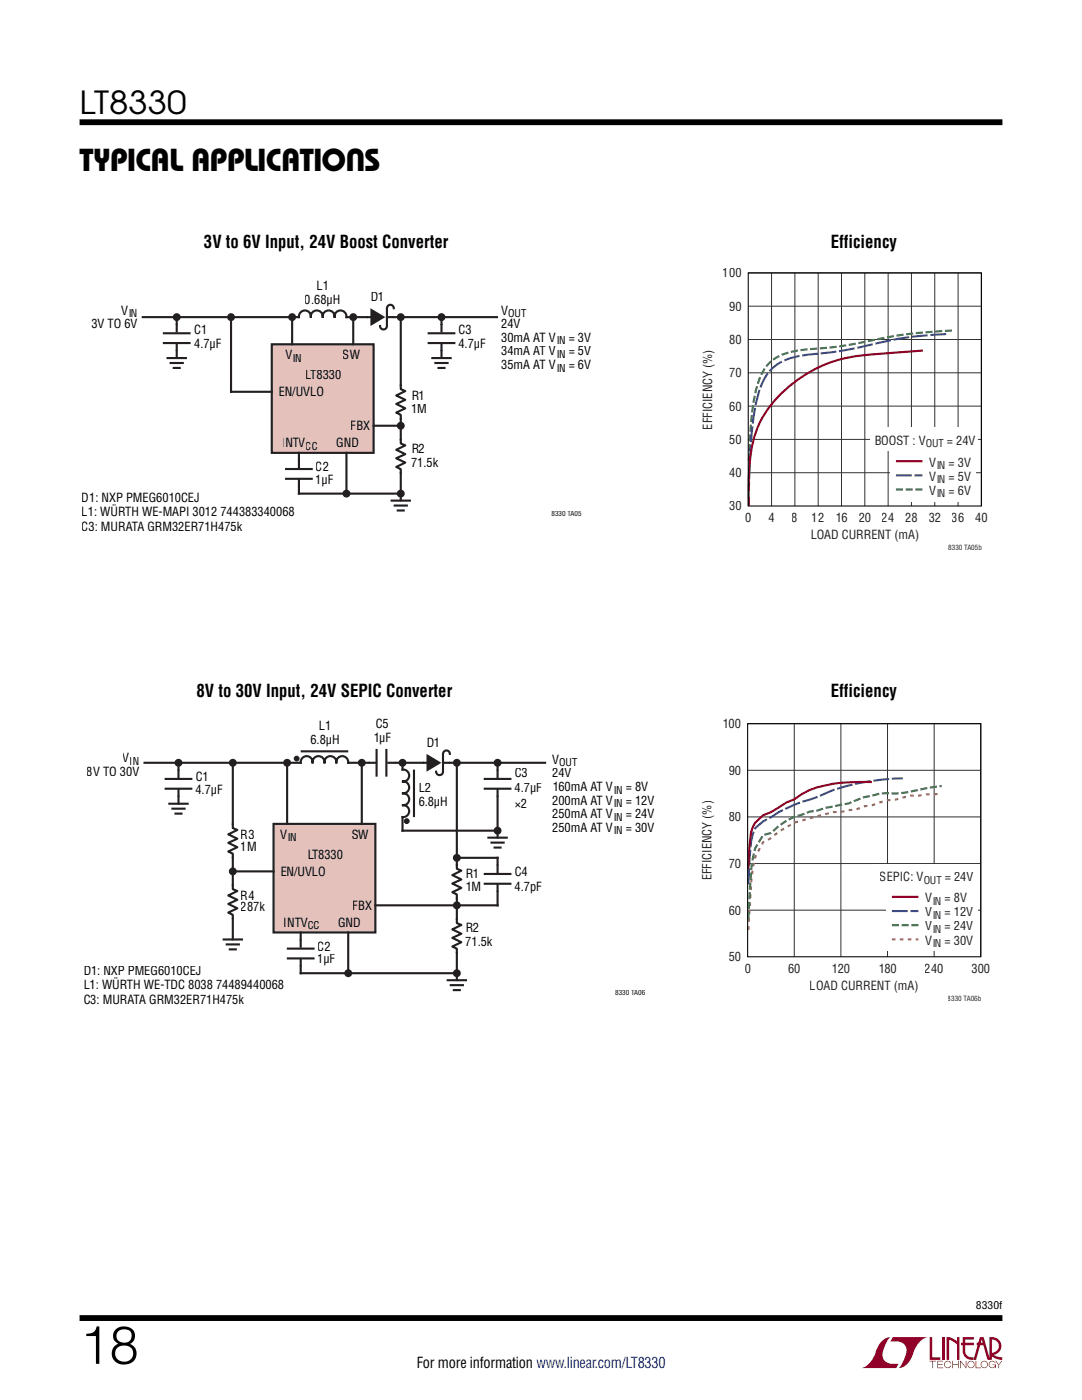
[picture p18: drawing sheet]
<svg xmlns="http://www.w3.org/2000/svg" width="216mm" height="279mm" viewBox="0 0 216 279" stroke-linecap="round" stroke-linejoin="round" font-family="sans-serif">
<defs><g id="words">
<text font-size="10.6" x="15.9" y="272.2">18</text>
<g font-size="6.3">
<text x="15.9" y="22.8">LT8330</text>
<text x="15.9" y="34.1">Typical Applications</text>
</g>
<g font-size="3.5">
<text x="40.7" y="49.5">3V to 6V Input, 24V Boost Converter</text>
<text x="165.8" y="49.5">Efficiency</text>
<text x="39.2" y="139.1">8V to 30V Input, 24V SEPIC Converter</text>
<text x="165.8" y="139.1">Efficiency</text>
</g>
<text font-size="3" x="83.2" y="273.1">For more information www.linear.com/LT8330</text>
<g font-size="2.5">
<text x="63.2" y="57.8">L1</text>
<text x="18.2" y="65.5">3V TO 6V</text>
<text x="24.2" y="62.8">V</text>
<text x="60.9" y="60.7">0.68µH</text>
<text x="73.9" y="60.1">D1</text>
<text x="100" y="62.8">V</text>
<text x="100" y="65.5">24V</text>
<text x="38.7" y="66.6">C1</text>
<text x="38.7" y="69.4">4.7µF</text>
<text x="56.9" y="71.6">V</text>
<text x="68.4" y="71.6">SW</text>
<text x="91.5" y="66.6">C3</text>
<text x="91.5" y="69.4">4.7µF</text>
<text x="100" y="68.2">30mA AT V</text>
<text x="100" y="70.9">34mA AT V</text>
<text x="113.5" y="68.2">= 3V</text>
<text x="113.5" y="70.9">= 5V</text>
<text x="61" y="75.7">LT8330</text>
<text x="100" y="73.6">35mA AT V</text>
<text x="113.5" y="73.6">= 6V</text>
<text x="55.6" y="79.1">EN/UVLO</text>
<text x="82" y="82.5">1M</text>
<text x="82" y="79.8">R1</text>
<text x="56.3" y="89.3">INTV</text>
<text x="67.1" y="89.3">GND</text>
<text x="70" y="85.9">FBX</text>
<text x="63" y="94">C2</text>
<text x="82" y="93.1">71.5k</text>
<text x="82" y="90.3">R2</text>
<text x="16.3" y="100.2">D1: NXP PMEG6010CEJ</text>
<text x="63" y="96.6">1µF</text>
<text x="16.3" y="103">L1: WÜRTH WE-MAPI 3012 744383340068</text>
<text x="16.3" y="105.9">C3: MURATA GRM32ER71H475k</text>
<text x="61.9" y="148.5">6.8µH</text>
<text x="63.6" y="145.7">L1</text>
<text x="74.5" y="148.1">1µF</text>
<text x="75" y="145.3">C5</text>
<text x="85.1" y="149.1">D1</text>
<text x="17.4" y="154.8">8V TO 30V</text>
<text x="24.5" y="152.1">V</text>
<text x="39" y="155.9">C1</text>
<text x="102.7" y="155.2">C3</text>
<text x="110.2" y="152.4">V</text>
<text x="110.2" y="155.1">24V</text>
<text x="39" y="158.5">4.7µF</text>
<text x="83.5" y="158.1">L2</text>
<text x="83.5" y="161">6.8µH</text>
<text x="102.7" y="158.1">4.7µF</text>
<text x="102.7" y="161.3">×2</text>
<text x="110.2" y="157.8">160mA AT V</text>
<text x="110.2" y="160.6">200mA AT V</text>
<text x="124.9" y="157.8">= 8V</text>
<text x="124.9" y="160.6">= 12V</text>
<text x="48.1" y="167.4">R3</text>
<text x="55.9" y="167.4">V</text>
<text x="70.1" y="167.4">SW</text>
<text x="110.2" y="163.3">250mA AT V</text>
<text x="110.2" y="166">250mA AT V</text>
<text x="124.9" y="163.3">= 24V</text>
<text x="124.9" y="166">= 30V</text>
<text x="48.1" y="169.8">1M</text>
<text x="61.4" y="171.4">LT8330</text>
<text x="48.1" y="179.6">R4</text>
<text x="55.9" y="174.8">EN/UVLO</text>
<text x="92.9" y="177.9">1M</text>
<text x="92.9" y="175.2">R1</text>
<text x="102.7" y="177.8">4.7pF</text>
<text x="102.7" y="174.8">C4</text>
<text x="48.1" y="181.9">287k</text>
<text x="56.6" y="185">INTV</text>
<text x="67.5" y="185">GND</text>
<text x="70.4" y="181.6">FBX</text>
<text x="63.4" y="189.7">C2</text>
<text x="92.9" y="186">R2</text>
<text x="92.9" y="188.8">71.5k</text>
<text x="16.7" y="194.7">D1: NXP PMEG6010CEJ</text>
<text x="16.7" y="197.4">L1: WÜRTH WE-TDC 8038 74489440068</text>
<text x="63.4" y="192.3">1µF</text>
<text x="16.7" y="200.4">C3: MURATA GRM32ER71H475k</text>
</g>
<g font-size="2.5" fill="#231f20">
<text x="144.3" y="55.3">100</text>
<text x="145.5" y="62">90</text>
<text x="145.5" y="68.6">80</text>
<text x="145.5" y="75.3">70</text>
<text x="145.5" y="81.9">60</text>
<text x="142.1" y="85.7" transform="rotate(-90 142.1 85.7)">EFFICIENCY (%)</text>
<text x="145.5" y="88.6">50</text>
<text x="174.5" y="88.7">BOOST : V</text>
<text x="189" y="88.7">= 24V</text>
<text x="145.5" y="95.2">40</text>
<text x="185.4" y="93.1">V</text>
<text x="185.4" y="95.9">V</text>
<text x="189.3" y="93.1">= 3V</text>
<text x="189.3" y="95.9">= 5V</text>
<text x="145.5" y="101.9">30</text>
<text x="185.4" y="98.7">V</text>
<text x="189.3" y="98.7">= 6V</text>
<text x="148.7" y="104.2">0</text>
<text x="153.3" y="104.2">4</text>
<text x="158" y="104.2">8</text>
<text x="161.7" y="107.7">LOAD CURRENT (mA)</text>
<text x="162" y="104.2">12</text>
<text x="166.7" y="104.2">16</text>
<text x="171.3" y="104.2">20</text>
<text x="176" y="104.2">24</text>
<text x="180.6" y="104.2">28</text>
<text x="185.3" y="104.2">32</text>
<text x="189.9" y="104.2">36</text>
<text x="194.6" y="104.2">40</text>
<text x="144.1" y="145.3">100</text>
<text x="145.4" y="154.6">90</text>
<text x="145.4" y="163.9">80</text>
<text x="145.4" y="173.2">70</text>
<text x="142" y="175.7" transform="rotate(-90 142 175.7)">EFFICIENCY (%)</text>
<text x="175.6" y="175.9">SEPIC: V</text>
<text x="188.5" y="175.9">= 24V</text>
<text x="145.4" y="182.5">60</text>
<text x="184.6" y="180.1">V</text>
<text x="184.6" y="182.9">V</text>
<text x="184.6" y="185.7">V</text>
<text x="188.5" y="180.1">= 8V</text>
<text x="188.5" y="182.9">= 12V</text>
<text x="188.5" y="185.7">= 24V</text>
<text x="145.4" y="191.8">50</text>
<text x="184.6" y="188.5">V</text>
<text x="188.5" y="188.5">= 30V</text>
<text x="148.6" y="194.2">0</text>
<text x="157.3" y="194.2">60</text>
<text x="161.6" y="197.6">LOAD CURRENT (mA)</text>
<text x="165.9" y="194.2">120</text>
<text x="175.2" y="194.2">180</text>
<text x="184.5" y="194.2">240</text>
<text x="193.9" y="194.2">300</text>
</g>
<g font-size="2.1">
<text x="25.6" y="63.3">IN</text>
<text x="101.4" y="63.3">OUT</text>
<text x="111" y="68.7">IN</text>
<text x="111" y="71.4">IN</text>
<text x="58.3" y="72.2">IN</text>
<text x="111" y="74.1">IN</text>
<text x="61" y="89.8">CC</text>
<text x="25.9" y="152.6">IN</text>
<text x="111.6" y="153">OUT</text>
<text x="122.4" y="158.4">IN</text>
<text x="122.4" y="161.1">IN</text>
<text x="57.3" y="167.9">IN</text>
<text x="122.4" y="163.8">IN</text>
<text x="122.4" y="166.5">IN</text>
<text x="61.4" y="185.5">CC</text>
<text x="194.7" y="261.2">8330f</text>
</g>
<g font-size="2.1" fill="#231f20">
<text x="184.7" y="89.3">OUT</text>
<text x="186.8" y="93.6">IN</text>
<text x="186.8" y="96.5">IN</text>
<text x="186.8" y="99.3">IN</text>
<text x="184.3" y="176.4">OUT</text>
<text x="186" y="180.6">IN</text>
<text x="186" y="183.4">IN</text>
<text x="186" y="186.2">IN</text>
<text x="186" y="189.1">IN</text>
</g>
<g font-size="1.4">
<text x="110" y="103.1">8330 TA05</text>
<text x="122.7" y="198.6">8330 TA06</text>
</g>
<g font-size="1.4" fill="#231f20">
<text x="189.2" y="109.7">8330 TA05b</text>
<text x="189.1" y="199.7">8330 TA06b</text>
</g>
</g></defs>
<g fill="#910028">
<path d="M185.5 266.8h.5v4.1h1.6v.5h-2.1z"/>
<path d="M176.2 267.4l1-.5h.5h-.1a6.2 6.2 0 0 0-1.4 4 2.58 2.58 0 0 0 3.1 1.3l-.5 .8h-6.9a4.9 4.9 0 0 0 3-3.8l.4-.7z"/>
<path d="M178.1 266.9h7a4.9 4.9 0 0 0-3.1 3.7 3.2 3.2 0 0 1-2.7 2.4h.1a6.2 6.2 0 0 0 1.4-4.1 2.58 2.58 0 0 0-3.1-1.2z"/>
<path d="M188 266.8h.5v4.6h-.5z"/>
<path d="M188.9 266.8l1 .2 1.1 .7v-.9h.5v4.6h-.5v-3.1l-1.6-.9v4h-.5z"/>
<path d="M185.5 271.6h1.3v.1h-.6v1.3h-.1v-1.3h-.6z"/>
<path d="M187 271.6h1.2v.1h-1v.5h.9v.2h-.9v.5h1v.1h-1.2z"/>
<path d="M190 271.6h.2v.6h1v-.6h.1v1.4h-.1v-.6h-1v.6h-.2z"/>
<path d="M191.6 271.6h.1l1 1.2v-1.2h.1v1.4l-1.1-1.2v1.2h-.1z"/>
<path d="M194.7 271.6h.1v1.3h.9v.1h-1z"/>
<path d="M198.6 271.6h.2l.5 .7 .5-.7h.2l-.6 .8v.6h-.2v-.6z"/>
<path d="M192.1 266.8h2.2v.5h-1.7v.7h1.7v.5h-1.7v1.1a1.32 1.32 0 0 0 1.7 1.3v.5l1.2-4.6h.8l1.1 4.1v-4.1a1.84 1.84 0 0 1 2.4 1.4 1.84 1.84 0 0 1-1.5 2.2l.8 .4 .9 .1v.5l-1.2-.2-1-.6v-.6a1.34 1.34 0 0 0 1.5-1.2 1.34 1.34 0 0 0-1.4-1.5v4.1h-.9l-.8-2.9h-1.3v-.5h1.2l-.2-.7-1.1 4.1a2.06 2.06 0 0 1-2.7-1.3v-1.6h-.4v-.5h.4z"/>
<path d="M193.2 271.8a.72 .72 0 0 1 1.2 .1 .72 .72 0 0 1-.4 1.1 .72 .72 0 0 1-1-.7h.2a.59 .59 0 0 0 .8 .5 .59 .59 0 0 0 .2-.9 .59 .59 0 0 0-1 .2v.2h-.2z"/>
<path d="M195.9 271.8a.72 .72 0 0 1 1.1 .1 .72 .72 0 0 1-.4 1.1 .72 .72 0 0 1-.9-.7h.1a.59 .59 0 0 0 .8 .5 .59 .59 0 0 0 .2-.9 .59 .59 0 0 0-.9 .2l-.1 .2h-.1z"/>
<path d="M197.5 271.8a.72 .72 0 0 1 1.2 .2h-.2a.59 .59 0 0 0-.9-.1 .59 .59 0 0 0 .1 .9 .59 .59 0 0 0 .9-.4h-.5v-.1h.6v.7h-.1v-.3a.73 .73 0 0 1-1.1 .2 .73 .73 0 0 1 0-1.1z"/>
<path d="M188.6 271.8a.71 .71 0 0 1 1.2 .3h-.1a.59 .59 0 0 0-.9-.3 .59 .59 0 0 0-.1 1 .59 .59 0 0 0 1-.3h.1a.73 .73 0 0 1-1.1 .4 .73 .73 0 0 1-.1-1.1z"/>
</g>
<path d="M15.9 24.4h184.1M15.9 263h184.1" fill="none" stroke="#000" stroke-width="1.2" stroke-linecap="butt"/>
<path d="M54.2 68.7h20.3v21.7h-20.3z" fill="#e5c1bc"/>
<path d="M33.4 71.5h3.7M34.1 72.4h2.4M34.7 73.4h1.2M54.2 68.7h20.3v21.7h-20.3zM86.3 71.5h3.6M86.9 72.4h2.4M87.5 73.4h1.2M78.1 99.9h3.7M78.8 100.9h2.4M79.4 101.9h1.2" fill="none" stroke="#231f20" stroke-width=".42"/>
<path d="M74.1 61.9l2.4 1.4-2.4 1.4z" fill="#231f20"/>
<g fill="none" stroke="#231f20" stroke-width=".42">
<path d="M28.5 63.3h31.1M32.5 66.5h5.5M32.5 68.5h5.5M35.3 63.3v3M35.3 68.4v3M46.1 63.3v14.9h8.1M58.3 63.3v5.4M59.6 63.5a1.22 1.22 0 0 1 1.2-1.5 1.22 1.22 0 0 1 1.2 1.4 1.21 1.21 0 0 1 1.2-1.4 1.21 1.21 0 0 1 1.2 1.4 1.21 1.21 0 0 1 1.2-1.4 1.21 1.21 0 0 1 1.2 1.4 1.22 1.22 0 0 1 1.2-1.4 1.22 1.22 0 0 1 1.1 1.5M69.1 63.3h5.1M70.5 63.3v5.4M74.1 61.9l2.4 1.4-2.4 1.4zM77.3 63.3h21.9"/>
<path d="M78.6 61.5a.68 .68 0 0 0-.7-.7 .68 .68 0 0 0-.7 .7v3.6a.69 .69 0 0 1-.7 .7 .69 .69 0 0 1-.7-.7M80 63.3v14.4l.9 .3-1.8 .9 1.8 .9-1.8 .8 1.8 .9-1.8 .8 .9 .5v5.7l.9 .4-1.8 .9 1.8 .8-1.8 .9 1.8 .8-1.8 .9 .9 .4v6.3M85.3 66.5h5.6M85.3 68.5h5.6M88.1 63.3v3M88.1 68.4v3M56.9 93.6h5.5M56.9 95.6h5.5M59.6 90.4v3M59.6 95.5v3h20.4M69.1 90.4v8.1M74.5 85h5.5"/>
</g>
<circle cx="35.3" cy="63.3" r=".58" fill="#231f20"/>
<circle cx="35.3" cy="63.3" r=".58" fill="none" stroke="#231f20" stroke-width=".42"/>
<circle cx="46.1" cy="63.3" r=".58" fill="#231f20"/>
<circle cx="46.1" cy="63.3" r=".58" fill="none" stroke="#231f20" stroke-width=".42"/>
<circle cx="58.3" cy="63.3" r=".58" fill="#231f20"/>
<circle cx="58.3" cy="63.3" r=".58" fill="none" stroke="#231f20" stroke-width=".42"/>
<circle cx="70.5" cy="63.3" r=".58" fill="#231f20"/>
<circle cx="70.5" cy="63.3" r=".58" fill="none" stroke="#231f20" stroke-width=".42"/>
<circle cx="80" cy="63.3" r=".58" fill="#231f20"/>
<circle cx="80" cy="63.3" r=".58" fill="none" stroke="#231f20" stroke-width=".42"/>
<circle cx="88.1" cy="63.3" r=".58" fill="#231f20"/>
<circle cx="88.1" cy="63.3" r=".58" fill="none" stroke="#231f20" stroke-width=".42"/>
<circle cx="80" cy="85" r=".58" fill="#231f20"/>
<circle cx="80" cy="85" r=".58" fill="none" stroke="#231f20" stroke-width=".42"/>
<circle cx="69.1" cy="98.5" r=".58" fill="#231f20"/>
<circle cx="69.1" cy="98.5" r=".58" fill="none" stroke="#231f20" stroke-width=".42"/>
<circle cx="80" cy="98.5" r=".58" fill="#231f20"/>
<circle cx="80" cy="98.5" r=".58" fill="none" stroke="#231f20" stroke-width=".42"/>
<path d="M54.6 164.4h20.3v21.7h-20.3z" fill="#e5c1bc"/>
<g fill="none" stroke="#231f20" stroke-width=".42">
<path d="M33.8 160.4h3.6M34.4 161.4h2.4M35 162.4h1.2M54.6 164.4h20.3v21.7h-20.3zM97.5 167.2h3.6M98.1 168.2h2.4M98.7 169.1h1.2M44.6 187.5h3.7M45.2 188.5h2.5M45.9 189.5h1.1M89.3 195.6h3.7M89.9 196.6h2.5"/>
<path d="M90.6 197.6h1.2"/>
</g>
<path d="M85.3 150.8l2.4 1.4-2.4 1.4z" fill="#231f20"/>
<g fill="none" stroke="#231f20" stroke-width=".42">
<path d="M32.8 155.5h5.6M32.8 157.4h5.6M35.6 153.6v1.7M35.6 157.3v1.7M73.5 152.2h1.7M75.1 149.5v5.5M77.1 149.5v5.5M77.3 152.2h1.7M84.4 152.2h1M85.3 150.8l2.4 1.4-2.4 1.4zM88.5 152.2h1.3M89.8 150.5a.69 .69 0 0 0-.7-.7 .69 .69 0 0 0-.7 .7v3.5a.69 .69 0 0 1-.7 .7 .69 .69 0 0 1-.7-.7"/>
<path d="M96.5 155.5h5.6M96.5 157.4h5.6M99.3 153.6v1.7M99.3 157.3v1.7M91.2 172.6v.8l.9 .4-1.8 .8 1.8 .9-1.8 .8 1.8 .9-1.8 .9 .9 .4v.8M96.5 174.4h5.6M96.5 176.4h5.6M99.3 172.6v1.6M99.3 176.3v1.7M57.2 189.3h5.6M57.2 191.3h5.6M60 187.5v1.6"/>
<path d="M60 191.2v1.7M91.2 183.4v.8l.9 .4-1.8 .9 1.8 .9-1.8 .8 1.8 .8-1.8 .9 .9 .4v.9"/>
</g>
<circle cx="59.2" cy="151.4" r=".48" fill="#231f20"/>
<circle cx="59.2" cy="151.4" r=".48" fill="none" stroke="#231f20" stroke-width=".2"/>
<path d="M60 149.9h9.5M60 152.4a1.22 1.22 0 0 1 1.1-1.5 1.22 1.22 0 0 1 1.3 1.5 1.21 1.21 0 0 1 1.2-1.5 1.21 1.21 0 0 1 1.1 1.5 1.21 1.21 0 0 1 1.2-1.5 1.21 1.21 0 0 1 1.2 1.5 1.22 1.22 0 0 1 1.3-1.5 1.22 1.22 0 0 1 1.1 1.5" fill="none" stroke="#231f20" stroke-width=".42"/>
<circle cx="81.2" cy="163.9" r=".48" fill="#231f20"/>
<circle cx="81.2" cy="163.9" r=".48" fill="none" stroke="#231f20" stroke-width=".2"/>
<g fill="none" stroke="#231f20" stroke-width=".42">
<path d="M28.8 152.2h31.2M35.6 152.2v1.4M35.6 159v1.4M46.5 152.2v13.1l.9 .3-1.8 .9 1.8 .9-1.8 .8 1.8 .9-1.8 .8 .9 .5v7l.9 .4-1.8 .9 1.8 .9-1.8 .8 1.8 .9-1.8 .8 .9 .5v4.9M57.3 152.2v12.2M69.5 152.2h4M72.2 152.2v12.2M79 152.2h5.4M80.1 153.6a1.22 1.22 0 0 1 1.5 1.1 1.22 1.22 0 0 1-1.4 1.3 1.21 1.21 0 0 1 1.4 1.1 1.21 1.21 0 0 1-1.4 1.2 1.21 1.21 0 0 1 1.4 1.2 1.21 1.21 0 0 1-1.4 1.2 1.22 1.22 0 0 1 1.4 1.2 1.22 1.22 0 0 1-1.5 1.2M80.3 152.2v1.4M82.6 153.6v9.5M89.8 152.2h19"/>
<path d="M91.2 152.2v20.4M99.3 152.2v1.4M99.3 159v8.1M46.5 173.9h8.1M80.3 163.1v2.7h19M91.2 171.2h8.1v1.4M91.2 179.3v4.1M99.3 178v2.7h-24.4M60 186.1v1.4M60 192.9v1.3h31.2M69.5 186.1v8.1M91.2 190.2v5.4"/>
</g>
<circle cx="35.6" cy="152.2" r=".58" fill="#231f20"/>
<circle cx="35.6" cy="152.2" r=".58" fill="none" stroke="#231f20" stroke-width=".42"/>
<circle cx="46.5" cy="152.2" r=".58" fill="#231f20"/>
<circle cx="46.5" cy="152.2" r=".58" fill="none" stroke="#231f20" stroke-width=".42"/>
<circle cx="57.3" cy="152.2" r=".58" fill="#231f20"/>
<circle cx="57.3" cy="152.2" r=".58" fill="none" stroke="#231f20" stroke-width=".42"/>
<circle cx="72.2" cy="152.2" r=".58" fill="#231f20"/>
<circle cx="72.2" cy="152.2" r=".58" fill="none" stroke="#231f20" stroke-width=".42"/>
<circle cx="80.3" cy="152.2" r=".58" fill="#231f20"/>
<circle cx="80.3" cy="152.2" r=".58" fill="none" stroke="#231f20" stroke-width=".42"/>
<circle cx="91.2" cy="152.2" r=".58" fill="#231f20"/>
<circle cx="91.2" cy="152.2" r=".58" fill="none" stroke="#231f20" stroke-width=".42"/>
<circle cx="99.3" cy="152.2" r=".58" fill="#231f20"/>
<circle cx="99.3" cy="152.2" r=".58" fill="none" stroke="#231f20" stroke-width=".42"/>
<circle cx="99.3" cy="165.8" r=".58" fill="#231f20"/>
<circle cx="99.3" cy="165.8" r=".58" fill="none" stroke="#231f20" stroke-width=".42"/>
<circle cx="91.2" cy="171.2" r=".58" fill="#231f20"/>
<circle cx="91.2" cy="171.2" r=".58" fill="none" stroke="#231f20" stroke-width=".42"/>
<circle cx="46.5" cy="173.9" r=".58" fill="#231f20"/>
<circle cx="46.5" cy="173.9" r=".58" fill="none" stroke="#231f20" stroke-width=".42"/>
<circle cx="91.2" cy="180.7" r=".58" fill="#231f20"/>
<circle cx="91.2" cy="180.7" r=".58" fill="none" stroke="#231f20" stroke-width=".42"/>
<circle cx="69.5" cy="194.2" r=".58" fill="#231f20"/>
<circle cx="69.5" cy="194.2" r=".58" fill="none" stroke="#231f20" stroke-width=".42"/>
<circle cx="91.2" cy="194.2" r=".58" fill="#231f20"/>
<circle cx="91.2" cy="194.2" r=".58" fill="none" stroke="#231f20" stroke-width=".42"/>
<g fill="none" stroke="#323232" stroke-width=".2">
<path d="M149.3 54.5h46.5v46.5M154 54.5v46.5M158.6 54.5v46.5M163.3 54.5v46.5M167.9 54.5v46.5M172.6 54.5v46.5M177.2 54.5v46.5M181.9 54.5v46.5M186.5 54.5v46.5M191.2 54.5v46.5M149.3 74.4h46.5M149.3 67.8h46.5"/>
<path d="M149.3 61.1h46.5M149.3 94.3h46.5M149.3 87.7h46.5M149.3 81h46.5"/>
</g>
<g fill="#fff">
<path d="M173.6 85.4h21.6v4.6h-21.6z"/>
<path d="M177.7 89.8h17v10.2h-17z"/>
</g>
<path d="M184.1 70l-8.2 .6a29.5 29.5 0 0 0-15.7 4.5 21.6 21.6 0 0 0-10.4 15.2 64.6 64.6 0 0 0-.4 10.7M178.8 92h5.3" fill="none" stroke="#900027" stroke-width=".42"/>
<path d="M188.8 66.7a72.1 72.1 0 0 0-17.1 2.6 71.8 71.8 0 0 1-10.9 1.5 9.9 9.9 0 0 0-8.5 5.3 35.5 35.5 0 0 0-2.5 12.7l-.4 8.9M178.8 94.9h5.3" fill="none" stroke="#3a53a4" stroke-width=".42" stroke-dasharray="3.2 .5" stroke-linecap="butt"/>
<path d="M190 66a96.4 96.4 0 0 0-19.7 2.7 78.5 78.5 0 0 1-9.7 1.1 10.4 10.4 0 0 0-7.8 3.5 20.5 20.5 0 0 0-2.8 9.5l-.6 9.6M178.8 97.7h5.3" fill="none" stroke="#37864b" stroke-width=".42" stroke-dasharray="1.4 .5" stroke-linecap="butt"/>
<path d="M149.3 54.5h46.5v46.5h-46.5z" fill="none" stroke="#000" stroke-width=".21"/>
<path d="M149.2 144.4h46.5v46.5M149.2 153.7h46.5M158.5 144.4v46.5M167.8 144.4v46.5M177.1 144.4v46.5M186.4 144.4v46.5M149.2 172.3h46.5M149.2 163h46.5M149.2 181.6h46.5" fill="none" stroke="#323232" stroke-width=".2"/>
<g fill="#fff">
<path d="M174.2 172.6h21v4.6h-21z"/>
<path d="M176.9 176.8h18.3v13h-18.3z"/>
</g>
<path d="M174 156.1a31 31 0 0 0-12.4 1.6l-1.6 .8-1.5 1-1.6 .6-3.1 2a5.5 5.5 0 0 0-4.1 5.5l-.4 5.9M178 179h5.3" fill="none" stroke="#900027" stroke-width=".42"/>
<path d="M149.3 176.5l.2-3.7a26.2 26.2 0 0 1 .9-6.8l.3-.8 1.6-1.3 1.5-.8a26 26 0 0 1 7.8-3.5l1.5-.6a41.5 41.5 0 0 1 17-3.7M178 181.8h5.3" fill="none" stroke="#3a53a4" stroke-width=".42" stroke-dasharray="3.2 .5" stroke-linecap="butt"/>
<path d="M149.3 183.3l.3-5a38.1 38.1 0 0 1 1.1-9.1l1.6-2.5 1.5-.4a12.4 12.4 0 0 1 6.2-3.7l1.6-.6 1.5-.2 1.6-.6 4.6-.8 3.1-1.3 1.6-.3a12 12 0 0 1 4.9-.4l1.9-.3 7.1-1.3M178 184.6h5.3" fill="none" stroke="#37864b" stroke-width=".42" stroke-dasharray="1.4 .5" stroke-linecap="butt"/>
<path d="M149.3 185.5l.3-5.1a47 47 0 0 1 1.1-9.4l1.6-2.9 1.5-.8 1.6-1.3 3.1-1.8 7.7-2.1h1.6l1.5-.4 1.6-.1 1.5-.7 1.6-.2 3.1-1 1.5-.1 3.1-.8h1.6l1.5-.3 3.1-.1M178 187.5h5.3" fill="none" stroke="#b67334" stroke-width=".42" stroke-dasharray=".7 .9" stroke-linecap="butt"/>
<path d="M149.2 144.4h46.5v46.5h-46.5z" fill="none" stroke="#000" stroke-width=".21"/>
<use href="#words"/>
</svg>
